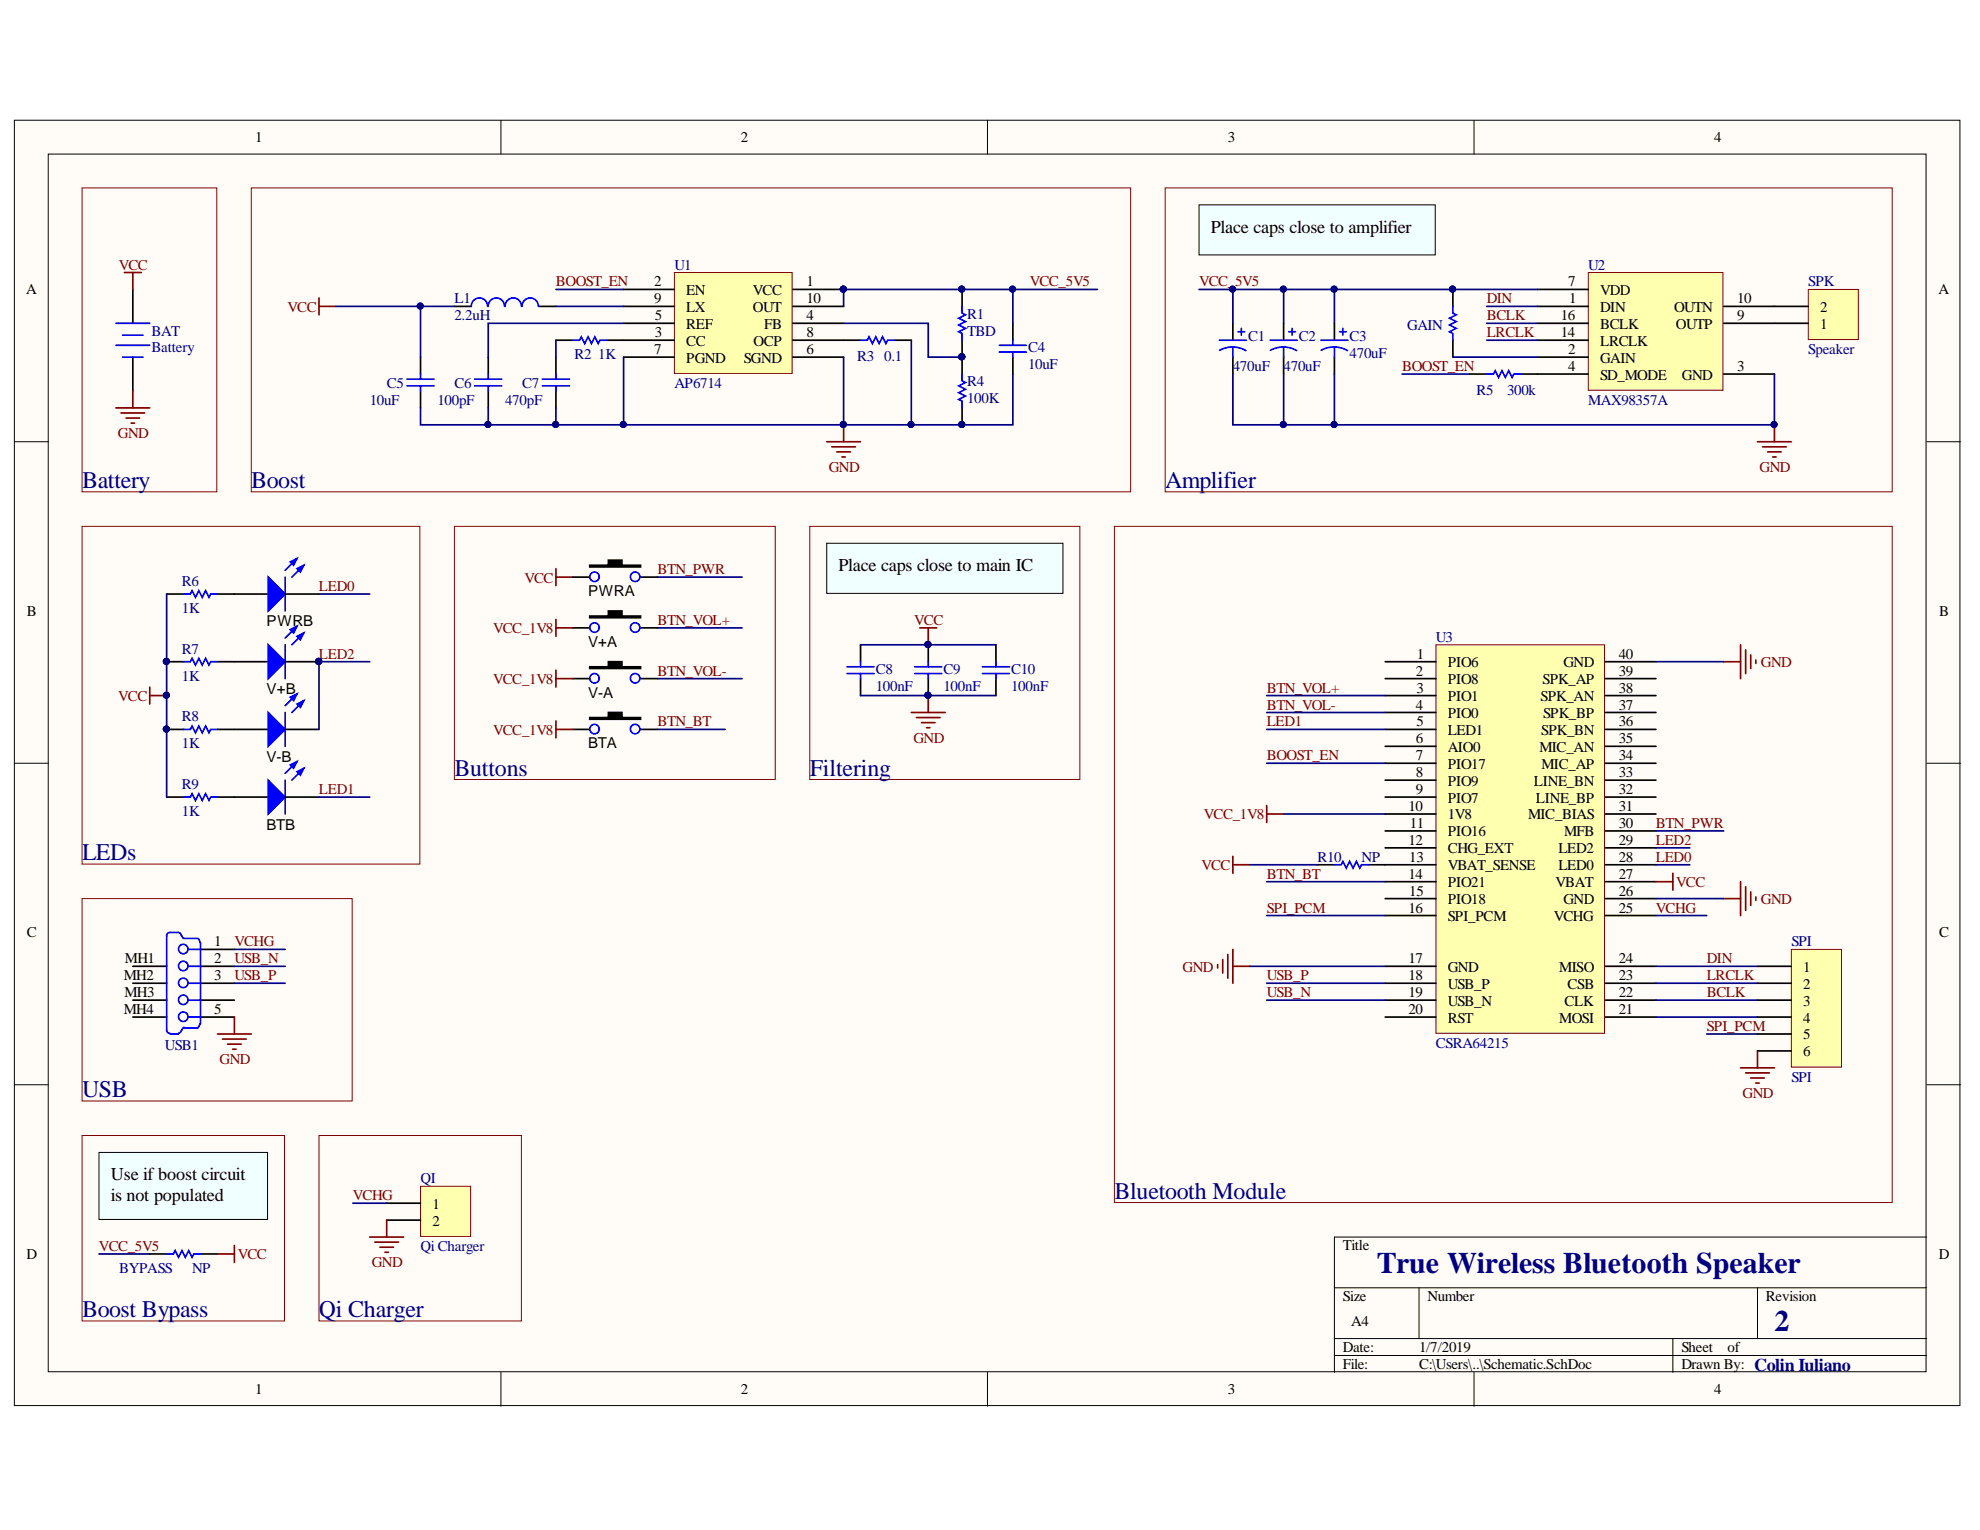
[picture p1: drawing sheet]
<svg xmlns="http://www.w3.org/2000/svg" width="279mm" height="216mm" viewBox="0 0 279 216" stroke-linecap="round" stroke-linejoin="round" font-family="sans-serif">
<defs><g id="words">
<g font-size="4.2" fill="#000080">
<text x="194.3" y="179.7">True Wireless Bluetooth Speaker</text>
<text x="250.4" y="187.8">2</text>
</g>
<g font-size="3.4" fill="#000080">
<text x="11.6" y="68.9">Battery</text>
<text x="35.5" y="68.9">Boost</text>
<text x="164.4" y="68.9">Amplifier</text>
<text x="64.1" y="109.5">Buttons</text>
<text x="114.3" y="109.5">Filtering</text>
<text x="11.6" y="121.4">LEDs</text>
<text x="11.6" y="154.8">USB</text>
<text x="157.3" y="169.2">Bluetooth Module</text>
<text x="11.6" y="185.9">Boost Bypass</text>
<text x="45" y="185.9">Qi Charger</text>
</g>
<g font-size="2.6">
<text x="170.9" y="32.9">Place caps close to amplifier</text>
<text x="118.3" y="80.6">Place caps close to main IC</text>
<text x="15.6" y="166.6">Use if boost circuit</text>
<text x="15.6" y="169.4">is not populated</text>
</g>
<text font-size="2.5" fill="#000080" x="247.5" y="193.5">Colin Iuliano</text>
<g font-size="2.1">
<text x="36" y="20.1">1</text>
<text x="104.5" y="20.1">2</text>
<text x="173.3" y="20.1">3</text>
<text x="241.9" y="20.1">4</text>
<text x="3.7" y="41.5">A</text>
<text x="92.3" y="40.4">2</text>
<text x="96.8" y="41.6">EN</text>
<text x="106.2" y="41.6">VCC</text>
<text x="113.8" y="40.4">1</text>
<text x="221.3" y="40.4">7</text>
<text x="225.8" y="41.6">VDD</text>
<text x="273.6" y="41.5">A</text>
<text x="92.3" y="42.8">9</text>
<text x="92.4" y="47.6">3</text>
<text x="92.4" y="45.2">5</text>
<text x="96.8" y="46.4">REF</text>
<text x="96.8" y="44">LX</text>
<text x="106.2" y="44">OUT</text>
<text x="107.8" y="46.4">FB</text>
<text x="113.8" y="45.2">4</text>
<text x="113.8" y="47.6">8</text>
<text x="113.8" y="42.8">10</text>
<text x="220.3" y="47.6">14</text>
<text x="220.3" y="45.2">16</text>
<text x="221.4" y="42.8">1</text>
<text x="225.8" y="44">DIN</text>
<text x="225.8" y="46.4">BCLK</text>
<text x="236.2" y="44">OUTN</text>
<text x="236.5" y="46.4">OUTP</text>
<text x="245.1" y="45.2">9</text>
<text x="245.1" y="42.8">10</text>
<text x="256.8" y="46.4">1</text>
<text x="256.8" y="44">2</text>
<text x="92.3" y="50">7</text>
<text x="96.8" y="48.8">CC</text>
<text x="96.8" y="51.2">PGND</text>
<text x="105" y="51.2">SGND</text>
<text x="106.3" y="48.8">OCP</text>
<text x="113.8" y="50">6</text>
<text x="221.3" y="50">2</text>
<text x="221.3" y="52.4">4</text>
<text x="225.8" y="51.2">GAIN</text>
<text x="225.8" y="53.6">SD_MODE</text>
<text x="225.8" y="48.8">LRCLK</text>
<text x="237.3" y="53.6">GND</text>
<text x="245.1" y="52.4">3</text>
<text x="3.8" y="86.9">B</text>
<text x="37.6" y="88.4">PWRB</text>
<text x="83" y="84.1">PWRA</text>
<text x="273.7" y="86.9">B</text>
<text x="83" y="91.3">V+A</text>
<text x="199.8" y="95.3">2</text>
<text x="200" y="93">1</text>
<text x="204.3" y="94.1">PIO6</text>
<text x="220.6" y="94.1">GND</text>
<text x="228.4" y="95.3">39</text>
<text x="228.4" y="93">40</text>
<text x="37.6" y="97.9">V+B</text>
<text x="83" y="98.4">V-A</text>
<text x="199.8" y="100.1">4</text>
<text x="199.9" y="97.7">3</text>
<text x="204.3" y="96.5">PIO8</text>
<text x="204.3" y="98.9">PIO1</text>
<text x="204.3" y="101.3">PIO0</text>
<text x="217.4" y="98.9">SPK_AN</text>
<text x="217.7" y="96.5">SPK_AP</text>
<text x="217.7" y="101.3">SPK_BP</text>
<text x="228.4" y="100.1">37</text>
<text x="228.4" y="97.7">38</text>
<text x="37.6" y="107.5">V-B</text>
<text x="83" y="105.6">BTA</text>
<text x="199.8" y="104.9">6</text>
<text x="199.8" y="107.3">7</text>
<text x="199.9" y="102.5">5</text>
<text x="204.3" y="103.7">LED1</text>
<text x="204.3" y="106.1">AIO0</text>
<text x="217.2" y="106.1">MIC_AN</text>
<text x="217.5" y="103.7">SPK_BN</text>
<text x="228.4" y="107.3">34</text>
<text x="228.4" y="104.9">35</text>
<text x="228.4" y="102.5">36</text>
<text x="199.8" y="109.7">8</text>
<text x="199.8" y="112.1">9</text>
<text x="204.3" y="108.5">PIO17</text>
<text x="204.3" y="110.9">PIO9</text>
<text x="204.3" y="113.3">PIO7</text>
<text x="216.5" y="110.9">LINE_BN</text>
<text x="216.7" y="113.3">LINE_BP</text>
<text x="217.5" y="108.5">MIC_AP</text>
<text x="228.4" y="112.1">32</text>
<text x="228.4" y="109.7">33</text>
<text x="37.6" y="117.1">BTB</text>
<text x="198.8" y="114.4">10</text>
<text x="198.8" y="119.2">12</text>
<text x="198.9" y="116.8">11</text>
<text x="204.3" y="115.6">1V8</text>
<text x="204.3" y="118">PIO16</text>
<text x="215.6" y="115.6">MIC_BIAS</text>
<text x="220.7" y="118">MFB</text>
<text x="228.4" y="119.2">29</text>
<text x="228.4" y="116.8">30</text>
<text x="228.4" y="114.4">31</text>
<text x="198.8" y="124">14</text>
<text x="198.9" y="121.6">13</text>
<text x="204.3" y="120.4">CHG_EXT</text>
<text x="204.3" y="122.8">VBAT_SENSE</text>
<text x="204.3" y="125.2">PIO21</text>
<text x="219.5" y="125.2">VBAT</text>
<text x="219.9" y="122.8">LED0</text>
<text x="219.9" y="120.4">LED2</text>
<text x="228.4" y="124">27</text>
<text x="228.4" y="121.6">28</text>
<text x="198.8" y="128.8">16</text>
<text x="198.9" y="126.4">15</text>
<text x="204.3" y="127.6">PIO18</text>
<text x="204.3" y="130">SPI_PCM</text>
<text x="219.2" y="130">VCHG</text>
<text x="220.6" y="127.6">GND</text>
<text x="228.4" y="128.8">25</text>
<text x="228.4" y="126.4">26</text>
<text x="3.8" y="132.3">C</text>
<text x="17.6" y="135.9">MH1</text>
<text x="30.2" y="135.9">2</text>
<text x="30.2" y="133.5">1</text>
<text x="198.8" y="135.9">17</text>
<text x="204.3" y="137.1">GND</text>
<text x="220" y="137.1">MISO</text>
<text x="228.4" y="135.9">24</text>
<text x="254.4" y="137.1">1</text>
<text x="273.7" y="132.3">C</text>
<text x="17.5" y="138.3">MH2</text>
<text x="17.5" y="143.1">MH4</text>
<text x="17.6" y="140.7">MH3</text>
<text x="30.2" y="138.3">3</text>
<text x="30.2" y="143.1">5</text>
<text x="198.8" y="138.3">18</text>
<text x="198.8" y="140.7">19</text>
<text x="198.8" y="143.1">20</text>
<text x="204.3" y="139.5">USB_P</text>
<text x="204.3" y="141.9">USB_N</text>
<text x="220.8" y="141.9">CLK</text>
<text x="221.2" y="139.5">CSB</text>
<text x="228.4" y="143.1">21</text>
<text x="228.4" y="140.7">22</text>
<text x="228.4" y="138.3">23</text>
<text x="254.4" y="139.5">2</text>
<text x="254.4" y="141.9">3</text>
<text x="204.3" y="144.3">RST</text>
<text x="220" y="144.3">MOSI</text>
<text x="254.4" y="144.3">4</text>
<text x="254.4" y="146.7">5</text>
<text x="254.4" y="149.1">6</text>
<text x="61" y="170.6">1</text>
<text x="61" y="172.9">2</text>
<text x="3.7" y="177.6">D</text>
<text x="189.5" y="176.4">Title</text>
<text x="273.6" y="177.6">D</text>
<text x="189.5" y="183.6">Size</text>
<text x="201.4" y="183.6">Number</text>
<text x="249.2" y="183.6">Revision</text>
<text x="189.5" y="190.8">Date:</text>
<text x="190.7" y="187.2">A4</text>
<text x="200.2" y="190.8">1/7/2019</text>
<text x="237.3" y="190.8">Sheet</text>
<text x="243.8" y="190.8">of</text>
<text x="36" y="196.8">1</text>
<text x="104.5" y="196.8">2</text>
<text x="173.3" y="196.8">3</text>
<text x="189.5" y="193.1">File:</text>
<text x="200.2" y="193.1">C:\Users\..\Schematic.SchDoc</text>
<text x="237.3" y="193.1">Drawn By:</text>
<text x="241.9" y="196.8">4</text>
</g>
<g font-size="2.1" fill="#800000">
<text x="16.8" y="38">VCC</text>
<text x="78.4" y="40.4">BOOST_EN</text>
<text x="145.3" y="40.4">VCC_5V5</text>
<text x="169.2" y="40.4">VCC_5V5</text>
<text x="40.6" y="44">VCC</text>
<text x="209.8" y="42.8">DIN</text>
<text x="209.8" y="45.2">BCLK</text>
<text x="209.8" y="47.6">LRCLK</text>
<text x="197.9" y="52.4">BOOST_EN</text>
<text x="16.6" y="61.8">GND</text>
<text x="116.9" y="66.6">GND</text>
<text x="248.3" y="66.6">GND</text>
<text x="45" y="83.4">LED0</text>
<text x="74" y="82.2">VCC</text>
<text x="92.8" y="81">BTN_PWR</text>
<text x="69.6" y="89.4">VCC_1V8</text>
<text x="92.8" y="88.2">BTN_VOL+</text>
<text x="129" y="88.2">VCC</text>
<text x="45" y="93">LED2</text>
<text x="92.8" y="95.3">BTN_VOL-</text>
<text x="248.5" y="94.1">GND</text>
<text x="16.7" y="98.9">VCC</text>
<text x="69.6" y="96.5">VCC_1V8</text>
<text x="178.7" y="97.7">BTN_VOL+</text>
<text x="178.7" y="100.1">BTN_VOL-</text>
<text x="69.6" y="103.7">VCC_1V8</text>
<text x="92.8" y="102.5">BTN_BT</text>
<text x="128.9" y="104.8">GND</text>
<text x="178.7" y="107.3">BOOST_EN</text>
<text x="178.7" y="102.5">LED1</text>
<text x="45" y="112.1">LED1</text>
<text x="169.9" y="115.6">VCC_1V8</text>
<text x="233.7" y="119.2">LED2</text>
<text x="233.7" y="116.8">BTN_PWR</text>
<text x="169.5" y="122.8">VCC</text>
<text x="178.7" y="124">BTN_BT</text>
<text x="233.7" y="121.6">LED0</text>
<text x="236.5" y="125.2">VCC</text>
<text x="178.7" y="128.8">SPI_PCM</text>
<text x="233.7" y="128.8">VCHG</text>
<text x="248.5" y="127.6">GND</text>
<text x="33.1" y="133.5">VCHG</text>
<text x="33.1" y="135.9">USB_N</text>
<text x="166.9" y="137.1">GND</text>
<text x="240.8" y="135.9">DIN</text>
<text x="33.1" y="138.3">USB_P</text>
<text x="178.7" y="140.7">USB_N</text>
<text x="178.7" y="138.3">USB_P</text>
<text x="240.8" y="138.3">LRCLK</text>
<text x="240.8" y="140.7">BCLK</text>
<text x="240.8" y="145.5">SPI_PCM</text>
<text x="31" y="150.2">GND</text>
<text x="245.9" y="154.9">GND</text>
<text x="49.8" y="169.4">VCHG</text>
<text x="14" y="176.5">VCC_5V5</text>
<text x="33.6" y="177.7">VCC</text>
<text x="52.5" y="178.8">GND</text>
</g>
<g font-size="2.1" fill="#000080">
<text x="95.2" y="38">U1</text>
<text x="224.1" y="38">U2</text>
<text x="255.2" y="40.4">SPK</text>
<text x="21.4" y="47.3">BAT</text>
<text x="64.1" y="45.2">2.2uH</text>
<text x="64.1" y="42.8">L1</text>
<text x="136.5" y="47.3">TBD</text>
<text x="136.5" y="45">R1</text>
<text x="198.6" y="46.6">GAIN</text>
<text x="21.4" y="49.7">Battery</text>
<text x="81.1" y="50.7">R2</text>
<text x="84.4" y="50.7">1K</text>
<text x="121" y="50.9">R3</text>
<text x="124.8" y="50.9">0.1</text>
<text x="145.1" y="52.1">10uF</text>
<text x="145.1" y="49.7">C4</text>
<text x="174" y="52.4">470uF</text>
<text x="176.1" y="48.1">C1</text>
<text x="181.1" y="52.4">470uF</text>
<text x="183.3" y="48.1">C2</text>
<text x="190.4" y="50.5">470uF</text>
<text x="190.4" y="48.1">C3</text>
<text x="255.2" y="50">Speaker</text>
<text x="52.2" y="57.1">10uF</text>
<text x="54.6" y="54.8">C5</text>
<text x="61.7" y="57.1">100pF</text>
<text x="64.1" y="54.8">C6</text>
<text x="71.3" y="57.1">470pF</text>
<text x="73.7" y="54.8">C7</text>
<text x="95.2" y="54.8">AP6714</text>
<text x="136.5" y="56.9">100K</text>
<text x="136.5" y="54.5">R4</text>
<text x="208.4" y="55.7">R5</text>
<text x="212.7" y="55.7">300k</text>
<text x="224.1" y="57.1">MAX98357A</text>
<text x="25.7" y="82.7">R6</text>
<text x="25.7" y="86.5">1K</text>
<text x="25.7" y="92.2">R7</text>
<text x="123.6" y="95.1">C8</text>
<text x="133.1" y="95.1">C9</text>
<text x="142.7" y="95.1">C10</text>
<text x="202.6" y="90.6">U3</text>
<text x="25.7" y="96.1">1K</text>
<text x="25.7" y="101.8">R8</text>
<text x="123.6" y="97.5">100nF</text>
<text x="133.1" y="97.5">100nF</text>
<text x="142.7" y="97.5">100nF</text>
<text x="25.7" y="105.6">1K</text>
<text x="25.7" y="111.3">R9</text>
<text x="25.7" y="115.2">1K</text>
<text x="185.9" y="121.6">R10</text>
<text x="192.1" y="121.6">NP</text>
<text x="252.8" y="133.5">SPI</text>
<text x="23.3" y="148.1">USB1</text>
<text x="202.6" y="147.9">CSRA64215</text>
<text x="252.8" y="152.7">SPI</text>
<text x="59.3" y="167">QI</text>
<text x="16.8" y="179.6">BYPASS</text>
<text x="27.1" y="179.6">NP</text>
<text x="59.3" y="176.5">Qi Charger</text>
</g>
</g></defs>
<g fill="#fffcf8" stroke="#000" stroke-width=".14">
<path d="M2 17h274.6v181.3h-274.6z"/>
<path d="M6.8 21.7h265v171.9h-265z"/>
</g>
<g fill="none" stroke="#000" stroke-width=".14">
<path d="M70.7 17v4.7M139.3 17v4.7M208 17v4.7M2 62.3h4.8M271.9 62.3h4.8M2 107.7h4.8M271.9 107.7h4.8M2 153.1h4.8M271.9 153.1h4.8M271.9 174.6h-83.6v19.1M70.7 193.7v4.7M139.3 193.7v4.7"/>
<path d="M188.3 181.7h83.6M188.3 188.9h83.6M188.3 191.3h83.6M200.2 181.7v7.2M208 193.7v4.7M236.1 188.9v4.8M248 181.7v7.2"/>
</g>
<path d="M11.6 26.5h19v42.9h-19zM35.5 26.5h124v42.9h-124z" fill="none" stroke="#800000" stroke-width=".14"/>
<path d="M202.6 91h23.8v54.8h-23.8z" fill="#ffffb0" stroke="#800000" stroke-width=".14"/>
<g fill="none" stroke="#000" stroke-width=".24">
<path d="M18.7 40.8v4.8M18.7 50.4v4.8M59.3 50.4v2.4M59.3 55.2v2.4M64.1 43.2h2.4M68.9 50.4v2.4M68.9 55.2v2.4M76.1 43.2h2.3M78.4 50.4v2.4M78.4 55.2v2.4M142.9 45.6v2.4M142.9 50.4v2.4"/>
<path d="M174 45.6v2.4M174 50.4v2.4M195.5 93.4h7.1M195.5 95.8h7.1M195.5 98.2h7.1M226.5 93.4h7.2M226.5 95.8h7.2M226.5 98.2h7.2M195.5 100.5h7.1M195.5 102.9h7.1M195.5 105.3h7.1M195.5 107.7h7.1"/>
<path d="M195.5 110.1h7.1M195.5 112.5h7.1M195.5 114.9h7.1M195.5 117.3h7.1M195.5 119.6h7.1M226.5 100.5h7.2M226.5 102.9h7.2M226.5 105.3h7.2M226.5 107.7h7.2M226.5 110.1h7.2M226.5 112.5h7.2M226.5 114.9h7.2"/>
<path d="M226.5 117.3h7.2M226.5 119.6h7.2M195.5 122h7.1M195.5 124.4h7.1M195.5 126.8h7.1M195.5 129.2h7.1M195.5 136.4h7.1M195.5 138.7h7.1M226.5 122h7.2M226.5 124.4h7.2M226.5 126.8h7.2M226.5 129.2h7.2"/>
<path d="M226.5 136.4h7.2M226.5 138.7h7.2M195.5 141.1h7.1M195.5 143.5h7.1M226.5 141.1h7.2M226.5 143.5h7.2"/>
</g>
<g fill="none" stroke="#00f" stroke-width=".24">
<path d="M16.4 48.7h4.7M16.4 45.6h4.7M17.3 47.3h2.9M17.3 50.4h2.9M57.4 53.5h3.9M57.4 54.5h3.9M59.3 52.8v.7M59.3 54.5v.7M67 53.5h3.8M67 54.5h3.8M68.8 43.2a1.15 1.15 0 0 0-1.1-1.2 1.15 1.15 0 0 0-1.2 1.2M68.9 52.8v.7"/>
<path d="M68.9 54.5v.7M71.2 43.2a1.15 1.15 0 0 0-1.2-1.2 1.15 1.15 0 0 0-1.1 1.2M73.6 43.2a1.15 1.15 0 0 0-1.2-1.2 1.15 1.15 0 0 0-1.1 1.2M76 43.2a1.15 1.15 0 0 0-1.2-1.2 1.15 1.15 0 0 0-1.1 1.2M76.5 53.5h3.9M76.5 54.5h3.9M78.4 52.8v.7M78.4 54.5v.7M141 48.7h3.8M141 49.7h3.8M142.9 48v.7M142.9 49.7v.7"/>
<path d="M172.1 48h3.8M174 49l.7 .1 1.1 .4M174 49l-1.2 .1-.7 .3M174 49v1.4M174.7 46.8h.9M175.2 46.3v1"/>
</g>
<path d="M224.1 38.5h19v16.6h-19z" fill="#ffffb0" stroke="#800000" stroke-width=".14"/>
<path d="M217 43.2h7.1M217 50.4h7.1M217 52.8h7.1M217 40.8h7.1M217 45.6h7.1M217 48h7.1M243.2 43.2h7.2M243.2 52.8h7.2M243.2 45.6h7.2" fill="none" stroke="#000" stroke-width=".24"/>
<path d="M95.2 38.5h16.6v14.2h-16.6z" fill="#ffffb0" stroke="#800000" stroke-width=".14"/>
<g fill="none" stroke="#000" stroke-width=".24">
<path d="M78.4 48h2.4M85.6 48h9.6M88 40.8h7.2M88 45.6h7.2M88 50.4h7.2M88 43.2h7.2M111.9 40.8h7.1M111.9 48h9.5M111.9 45.6h7.1M111.9 50.4h7.1M111.9 43.2h7.1M126.2 48h2.4"/>
<path d="M135.8 40.8v2.4M135.8 48v4.8M135.8 57.6v2.3M207.4 52.8h2.4M214.6 52.8h2.4"/>
</g>
<g fill="#000080" stroke="#000080" stroke-width=".14">
<circle cx="119" cy="40.8" r=".43"/>
<circle cx="135.7" cy="40.8" r=".43"/>
<circle cx="135.7" cy="50.3" r=".43"/>
<circle cx="135.7" cy="59.9" r=".43"/>
<circle cx="119" cy="59.9" r=".43"/>
</g>
<path d="M80.8 48h1l.2-.5 .5 1 .5-1 .5 1 .4-1 .5 1 .3-.5h.9M121.4 48h1l.2-.5 .5 1 .5-1 .5 1 .4-1 .5 1 .3-.5h.9M135.8 43.2v1l.4 .2-.9 .5 .9 .5-.9 .5 .9 .4-.9 .5 .5 .3v.9M135.8 52.8v.9l.4 .3-.9 .5 .9 .4-.9 .5 .9 .5-.9 .5 .5 .2v1M209.8 52.8h.9l.3-.5 .5 1 .4-1 .5 1 .5-1 .5 1 .2-.5h1" fill="none" stroke="#00f" stroke-width=".24"/>
<path d="M119 59.9v2.4M116.7 62.3h4.7M117.4 63.1h3.3M118.1 63.8h1.9M118.8 64.5h.5" fill="none" stroke="#800000" stroke-width=".24"/>
<path d="M255.2 40.8h7v7.1h-7z" fill="#ffffb0" stroke="#800000" stroke-width=".14"/>
<path d="M250.4 45.6h4.8M250.4 43.2h4.8M18.7 138.7h4.8M18.7 136.4h4.8M28.3 138.7h4.8M28.3 136.4h4.8M28.3 134h4.8M18.7 141.1h4.8M18.7 143.5h4.8M28.3 141.1h4.8M28.3 143.5h4.8" fill="none" stroke="#000" stroke-width=".24"/>
<g fill="none" stroke="#800000" stroke-width=".24">
<path d="M17.6 38.5h2.3M18.7 38.5v2.3M16.4 57.6h4.7M17.1 58.3h3.3M17.8 59h1.9M18.5 59.7h.5M18.7 55.2v2.4M45 42v2.4M45 43.2h2.4M250.4 59.9v2.4M248 62.3h4.8M248.7 63.1h3.4"/>
<path d="M249.4 63.8h1.9M250.2 64.5h.4M243.2 93.4h2.4M245.6 91v4.8M246.3 91.7v3.3M247 92.4v1.9M247.8 93.1v.5M178.7 113.7v2.4M178.7 114.9h2.4M171.8 136.1v.5M172.5 135.4v1.9M173.3 134.7v3.3"/>
<path d="M174 134v4.7M174 136.4h2.4M233.7 124.4h2.4M236.1 123.2v2.4M243.2 126.8h2.4M245.6 124.4v4.8M246.3 125.1v3.4M247 125.8v2M247.8 126.6v.4M30.7 145.9h4.8M31.4 146.6h3.3M32.1 147.3h1.9"/>
<path d="M32.8 148.1h.5M33.1 143.5v2.4M245.6 150.7h4.8M246.3 151.4h3.4M247 152.1h2M247.8 152.8h.4M248 148.3v2.4"/>
</g>
<circle cx="250.3" cy="59.9" r=".43" fill="#000080" stroke="#000080" stroke-width=".14"/>
<g fill="none" stroke="#00f" stroke-width=".24">
<path d="M25.6 132l-.1-.2-.3-.2h-1.2a.43 .43 0 0 0-.5 .5v13.3l.3 .4h.2M25.7 132.1l.2 .3M25.9 132.4h2M26.6 136.4h1.7M26.6 138.7h1.7M26.6 134h1.7M28 132.5l.2 .5M28.3 133v11.5M24 145.9h1.2M25.6 145.4l-.1 .2-.3 .2M25.9 145.1h2M26 145l-.3 .2v.2"/>
<path d="M26.6 141.1h1.7M26.6 143.5h1.7M28.2 144.5l-.2 .4"/>
<circle cx="25.9" cy="138.7" r=".67"/>
<circle cx="25.9" cy="136.3" r=".67"/>
<circle cx="25.9" cy="133.9" r=".67"/>
<circle cx="25.9" cy="141.1" r=".67"/>
<circle cx="25.9" cy="143.5" r=".67"/>
</g>
<path d="M59.3 167.4h7.1v7.1h-7.1z" fill="#ffffb0" stroke="#800000" stroke-width=".14"/>
<path d="M54.6 169.8h4.7M54.6 172.2h4.7" fill="none" stroke="#000" stroke-width=".24"/>
<path d="M52.2 174.6h4.8M52.9 175.3h3.3M53.6 176h1.9M54.3 176.7h.5M54.6 172.2v2.4" fill="none" stroke="#800000" stroke-width=".24"/>
<path d="M45 160.2h28.6v26.2h-28.6z" fill="none" stroke="#800000" stroke-width=".14"/>
<path d="M252.8 134h7v16.6h-7z" fill="#ffffb0" stroke="#800000" stroke-width=".14"/>
<g fill="none" stroke="#000" stroke-width=".24">
<path d="M83.2 79.8h2.7v-.8h1.9v.8h2.6v.2h-7.2zM23.5 83.8h2.4M23.5 93.4h2.4M30.7 83.8h7.1M30.7 93.4h2.4M80.8 81.4h2.4M90.4 81.4h2.4M121.4 91v2.4M121.4 95.8v2.4M131 91v2.4M131 95.8v2.4M140.5 91v2.4"/>
<path d="M140.5 95.8v2.4M23.5 102.9h2.4M23.5 112.5h2.4M30.7 102.9h2.4M30.7 112.5h2.4M185.9 122h2.4M193.1 122h2.4M248 136.4h4.8M248 138.7h4.8M248 141.1h4.8M248 143.5h4.8M248 145.9h4.8"/>
<path d="M248 148.3h4.8"/>
</g>
<g fill="none" stroke="#00f" stroke-width=".24">
<path d="M25.9 83.8h1l.2-.5 .5 1 .5-1 .4 1 .5-1 .5 1 .2-.5h1M25.9 93.4h1l.2-.5 .5 1 .5-1 .4 1 .5-1 .5 1 .2-.5h1M119.5 94.1h3.8M119.5 95h3.8M121.4 93.4v.7M121.4 95v.8M129.1 94.1h3.8M129.1 95h3.8M131 93.4v.7M131 95v.8M138.6 94.1h3.8M138.6 95h3.8"/>
<path d="M140.5 93.4v.7M140.5 95v.8M25.9 102.9h1l.2-.5 .5 1 .5-1 .4 1 .5-1 .5 1 .2-.5h1M25.9 112.5h1l.2-.5 .5 1 .5-1 .4 1 .5-1 .5 1 .2-.5h1M188.3 122h1l.2-.4 .5 .9 .4-.9 .5 .9 .5-.9 .5 .9 .2-.5h1"/>
<circle cx="83.9" cy="81.4" r=".67"/>
<circle cx="89.6" cy="81.4" r=".67"/>
</g>
<g fill="#000080" stroke="#000080" stroke-width=".14">
<circle cx="23.5" cy="93.3" r=".43"/>
<circle cx="23.5" cy="98.1" r=".43"/>
<circle cx="45" cy="93.3" r=".43"/>
<circle cx="23.5" cy="102.9" r=".43"/>
<circle cx="130.9" cy="98.1" r=".43"/>
<circle cx="130.9" cy="90.9" r=".43"/>
<circle cx="142.9" cy="40.8" r=".43"/>
<circle cx="128.5" cy="59.9" r=".43"/>
<circle cx="78.4" cy="59.9" r=".43"/>
<circle cx="68.8" cy="59.9" r=".43"/>
<circle cx="59.3" cy="43.2" r=".43"/>
<circle cx="135.7" cy="50.3" r=".43"/>
<circle cx="173.9" cy="40.8" r=".43"/>
<circle cx="119" cy="59.9" r=".43"/>
<circle cx="88" cy="59.9" r=".43"/>
<circle cx="181.1" cy="40.8" r=".43"/>
<circle cx="181.1" cy="59.9" r=".43"/>
<circle cx="188.3" cy="40.8" r=".43"/>
<circle cx="135.7" cy="59.9" r=".43"/>
<circle cx="119" cy="40.8" r=".43"/>
</g>
<g fill="none" stroke="#800000" stroke-width=".24">
<path d="M21.1 97v2.3M21.1 98.2h2.4M78.4 80.2v2.4M78.4 81.4h2.4M129.8 88.6h2.4M131 88.6v2.4M131 98.2v2.3M128.6 100.5h4.8M129.3 101.3h3.4M130 102h1.9M130.7 102.7h.5M174 120.8v2.4"/>
<path d="M174 122h2.4"/>
</g>
<path d="M164.4 26.5h102.6v42.9h-102.6zM11.6 74.3h47.6v47.6h-47.6zM64.1 74.3h45.3v35.7h-45.3zM114.3 74.3h38.1v35.7h-38.1zM157.3 74.3h109.7v95.4h-109.7zM11.6 126.8h38.1v28.6h-38.1z" fill="none" stroke="#800000" stroke-width=".14"/>
<g fill="none" stroke="#000080" stroke-width=".24">
<path d="M47.4 43.2h16.7M59.3 43.2v7.2M68.9 57.6v2.3M78.4 43.2h9.6M78.4 48v2.4M78.4 57.6v2.3M78.4 40.8h9.6M88 45.6h-19.1v4.8M88 50.4v9.5h-28.7v-2.3M88 59.9h31M119 45.6h12v4.8h4.8M119 50.4v9.5h23.9v-7.1"/>
<path d="M119 40.8v2.4M128.6 48v11.9M142.9 40.8v4.8M174 40.8v4.8M181.1 40.8v4.8M181.1 52.8v7.1M188.3 40.8v4.8M209.8 43.2h7.2M209.8 45.6h7.2M209.8 48h7.2M23.5 83.8v28.7M45 83.8h7.2"/>
<path d="M92.8 81.4h11.9M92.8 88.6h11.9M92.8 95.8h11.9M121.4 98.2h19.1M121.4 91h19.1M178.7 98.2h16.8M233.7 93.4h9.5M92.8 102.9h9.5M178.7 102.9h16.8M178.7 107.7h16.8M178.7 100.5h16.8M181.1 114.9h14.4"/>
<path d="M233.7 119.6h4.7M233.7 117.3h9.5M33.1 134h7.1M33.1 136.4h7.1M33.1 138.7h7.1M176.4 136.4h19.1M176.4 122h9.5M178.7 138.7h16.8M178.7 129.2h16.8M178.7 124.4h16.8M233.7 136.4h14.3M233.7 138.7h14.3"/>
<path d="M233.7 129.2h7.1M233.7 126.8h9.5M233.7 122h4.7M178.7 141.1h16.8M233.7 143.5h14.3M233.7 141.1h14.3M240.8 145.9h7.2M49.8 169.8h4.8"/>
</g>
<path d="M83.2 79.8h2.7v-.8h1.9v.8h2.6v.2h-7.2z" fill-rule="evenodd" fill="#000"/>
<path d="M37.8 81.4l2.4 2.4-2.4 2.4z" fill="#00f"/>
<path d="M41.9 78.8l-1.7 1.7M42.9 79.8l-1.7 1.6M37.8 81.4l2.4 2.4-2.4 2.4z" fill="none" stroke="#00f" stroke-width=".24"/>
<path d="M41.9 80.2l1-.4-.5 .9z" fill="#00f"/>
<path d="M41.9 80.2l1-.4-.5 .9z" fill="none" stroke="#00f" stroke-width=".24"/>
<path d="M41 79.3l.9-.5-.5 1z" fill="#00f"/>
<g fill="none" stroke="#00f" stroke-width=".24">
<path d="M41 79.3l.9-.5-.5 1zM40.2 81.4v4.8"/>
<circle cx="83.9" cy="88.6" r=".67"/>
<circle cx="89.6" cy="88.6" r=".67"/>
</g>
<path d="M33.1 93.4h4.7M40.2 83.8h4.8M80.8 88.6h2.4M83.2 86.9h2.7v-.7h1.9v.7h2.6v.3h-7.2zM90.4 88.6h2.4" fill="none" stroke="#000" stroke-width=".24"/>
<path d="M83.2 86.9h2.7v-.7h1.9v.7h2.6v.3h-7.2z" fill-rule="evenodd" fill="#000"/>
<path d="M37.8 91l2.4 2.4-2.4 2.4z" fill="#00f"/>
<path d="M37.8 91l2.4 2.4-2.4 2.4zM41.9 88.4l-1.7 1.6M42.9 89.3l-1.7 1.7" fill="none" stroke="#00f" stroke-width=".24"/>
<path d="M41.9 89.8l1-.5-.5 1z" fill="#00f"/>
<path d="M41.9 89.8l1-.5-.5 1z" fill="none" stroke="#00f" stroke-width=".24"/>
<path d="M41 88.8l.9-.4-.5 .9z" fill="#00f"/>
<g fill="none" stroke="#00f" stroke-width=".24">
<path d="M40.2 91v4.8M41 88.8l.9-.4-.5 .9z"/>
<circle cx="83.9" cy="95.7" r=".67"/>
<circle cx="89.6" cy="95.7" r=".67"/>
</g>
<path d="M40.2 93.4h4.8M80.8 95.8h2.4M83.2 94.1h2.7v-.7h1.9v.7h2.6v.2h-7.2zM90.4 95.8h2.4M33.1 102.9h4.7" fill="none" stroke="#000" stroke-width=".24"/>
<circle cx="45" cy="93.3" r=".43" fill="#000080" stroke="#000080" stroke-width=".14"/>
<path d="M83.2 94.1h2.7v-.7h1.9v.7h2.6v.2h-7.2z" fill-rule="evenodd" fill="#000"/>
<path d="M37.8 100.5l2.4 2.4-2.4 2.4z" fill="#00f"/>
<path d="M41.9 97.9l-1.7 1.7M42.9 98.9l-1.7 1.6M37.8 100.5l2.4 2.4-2.4 2.4z" fill="none" stroke="#00f" stroke-width=".24"/>
<path d="M41.9 99.3l1-.4-.5 .9z" fill="#00f"/>
<path d="M41.9 99.3l1-.4-.5 .9z" fill="none" stroke="#00f" stroke-width=".24"/>
<path d="M41 98.4l.9-.5-.5 1z" fill="#00f"/>
<g fill="none" stroke="#00f" stroke-width=".24">
<path d="M41 98.4l.9-.5-.5 1zM40.2 100.5v4.8"/>
<circle cx="83.9" cy="102.9" r=".67"/>
<circle cx="89.6" cy="102.9" r=".67"/>
</g>
<path d="M33.1 112.5h4.7M40.2 102.9h4.8M80.8 102.9h2.4M83.2 101.3h2.7v-.8h1.9v.8h2.6v.2h-7.2zM90.4 102.9h2.4" fill="none" stroke="#000" stroke-width=".24"/>
<path d="M83.2 101.3h2.7v-.8h1.9v.8h2.6v.2h-7.2z" fill-rule="evenodd" fill="#000"/>
<path d="M37.8 110.1l2.4 2.4-2.4 2.4z" fill="#00f"/>
<path d="M37.8 110.1l2.4 2.4-2.4 2.4zM41.9 107.5l-1.7 1.6M42.9 108.4l-1.7 1.7" fill="none" stroke="#00f" stroke-width=".24"/>
<path d="M41.9 108.9l1-.5-.5 1z" fill="#00f"/>
<path d="M41.9 108.9l1-.5-.5 1z" fill="none" stroke="#00f" stroke-width=".24"/>
<path d="M41 107.9l.9-.4-.5 .9z" fill="#00f"/>
<g fill="none" stroke="#00f" stroke-width=".24">
<path d="M179.2 48h3.8M181.1 49l1.2 .2 .7 .3M181.1 49l-1.1 .1-.7 .3M181.1 49v1.4M181.9 46.8h.9M182.3 46.3v1M186.4 48h3.8M188.3 49l.8 .1 1 .4M188.3 49l-1.2 .1-.7 .3M188.3 49v1.4M189 46.8h1M189.5 46.3v1"/>
<path d="M205 43.2v1l.5 .2-1 .5 1 .5-1 .5 1 .4-1 .5 .5 .3v.9M40.2 110.1v4.8M41 107.9l.9-.4-.5 .9zM23.5 176.9h1l.2-.4 .5 .9 .5-.9 .4 .9 .5-.9 .5 .9 .2-.5h1"/>
</g>
<path d="M181.1 45.6v2.4M181.1 50.4v2.4M188.3 45.6v2.4M188.3 50.4v2.4M205 40.8v2.4M205 48v2.4M40.2 112.5h4.8M21.1 176.9h2.4M28.3 176.9h2.4" fill="none" stroke="#000" stroke-width=".24"/>
<path d="M174 52.8v7.1h14.3v-7.1M205 50.4h12M250.4 52.8v7.1h-62.1M52.2 93.4h-7.2v9.5M45 112.5h7.2M14 176.9h7.1" fill="none" stroke="#000080" stroke-width=".24"/>
<g fill="#000080" stroke="#000080" stroke-width=".14">
<circle cx="45" cy="93.3" r=".43"/>
<circle cx="188.3" cy="59.9" r=".43"/>
<circle cx="250.3" cy="59.9" r=".43"/>
<circle cx="181.1" cy="59.9" r=".43"/>
<circle cx="205" cy="40.8" r=".43"/>
</g>
<path d="M11.6 160.2h28.5v26.2h-28.5z" fill="none" stroke="#800000" stroke-width=".14"/>
<path d="M78.4 87.4v2.4M78.4 94.6v2.4M78.4 88.6h2.4M78.4 95.8h2.4M78.4 101.7v2.4M78.4 102.9h2.4M30.7 176.9h2.4M33.1 175.8v2.3" fill="none" stroke="#800000" stroke-width=".24"/>
<g fill="#f0ffff" stroke="#000" stroke-width=".14">
<path d="M14 162.6h23.8v9.5h-23.8z"/>
<path d="M116.7 76.7h33.3v7h-33.3z"/>
<path d="M169.2 28.9h33.3v7.1h-33.3z"/>
</g>
<path d="M119 40.8h35.9M169.2 40.8h47.8M197.9 52.8h9.5" fill="none" stroke="#000080" stroke-width=".24"/>
<g fill="#000080" stroke="#000080" stroke-width=".14">
<circle cx="119" cy="40.8" r=".43"/>
<circle cx="135.7" cy="40.8" r=".43"/>
<circle cx="142.9" cy="40.8" r=".43"/>
<circle cx="205" cy="40.8" r=".43"/>
<circle cx="188.3" cy="40.8" r=".43"/>
<circle cx="181.1" cy="40.8" r=".43"/>
<circle cx="173.9" cy="40.8" r=".43"/>
</g>
<use href="#words"/>
</svg>
